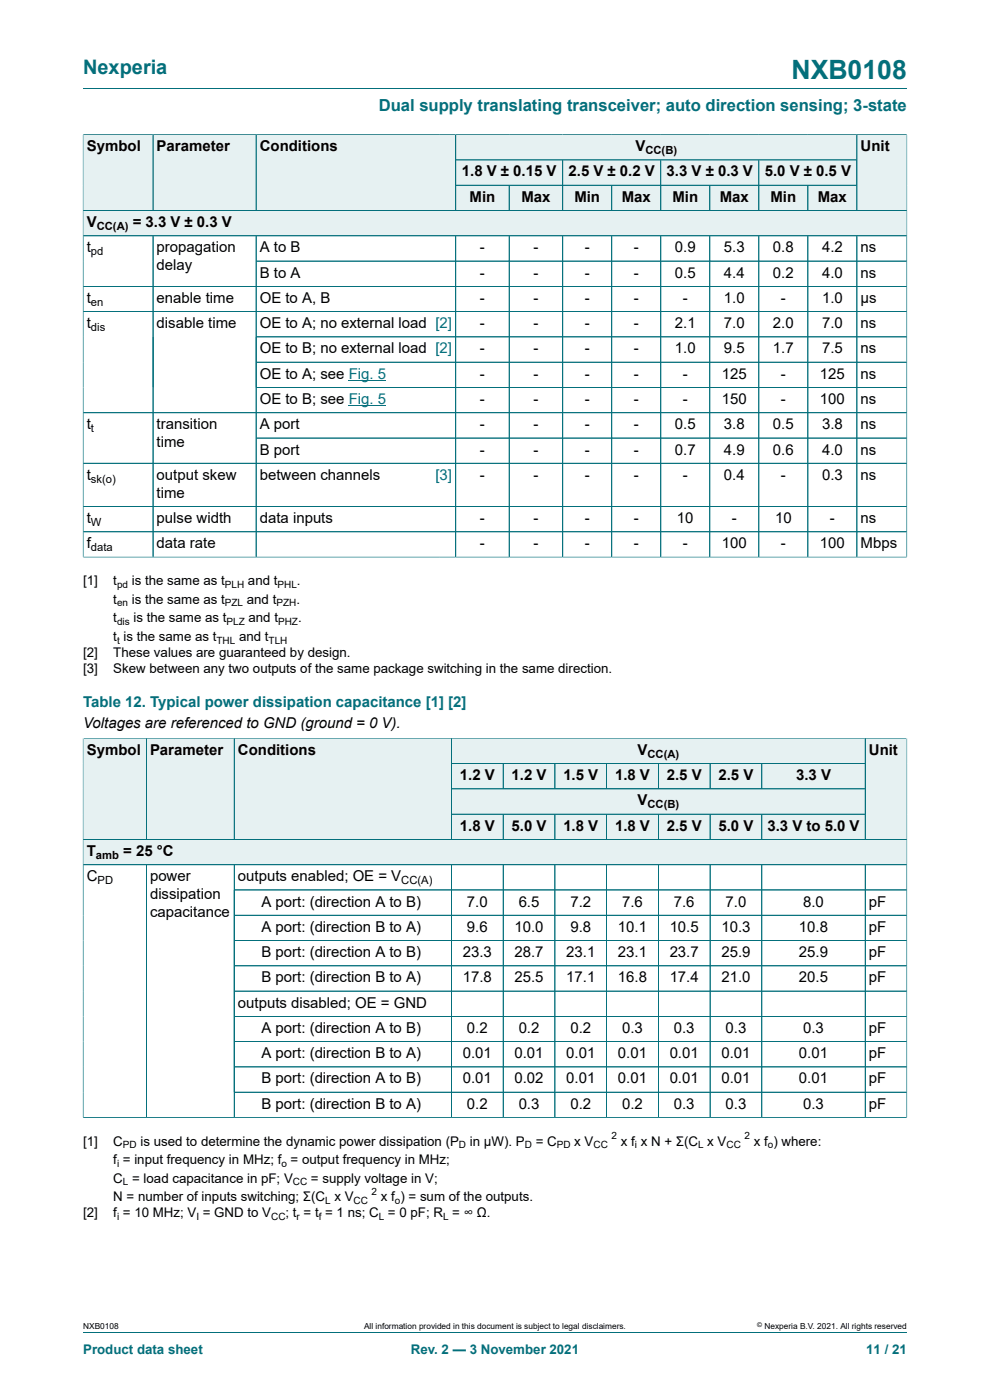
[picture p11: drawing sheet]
<svg xmlns="http://www.w3.org/2000/svg" width="210mm" height="297mm" viewBox="0 0 210 297" stroke-linecap="round" stroke-linejoin="round" font-family="sans-serif">
<defs><g id="words">
<text font-size="5.6" fill="#036f7b" x="167.9" y="16.8">NXB0108</text>
<text font-size="4.2" fill="#036f7b" x="17.6" y="15.6">Nexperia</text>
<text font-size="3.5" fill="#036f7b" x="80.3" y="23.7">Dual supply translating transceiver; auto direction sensing; 3-state</text>
<g font-size="3.2">
<text x="18.4" y="32.1">Symbol</text>
<text x="33.2" y="32.1">Parameter</text>
<text x="55.1" y="32.1">Conditions</text>
<text x="134.8" y="32.1">V</text>
<text x="182.6" y="32.1">Unit</text>
<text x="98" y="37.4">1.8 V ± 0.15 V</text>
<text x="120.6" y="37.4">2.5 V ± 0.2 V</text>
<text x="141.4" y="37.4">3.3 V ± 0.3 V</text>
<text x="162.2" y="37.4">5.0 V ± 0.5 V</text>
<text x="99.6" y="42.8">Min</text>
<text x="110.6" y="42.8">Max</text>
<text x="121.8" y="42.8">Min</text>
<text x="131.9" y="42.8">Max</text>
<text x="142.6" y="42.8">Min</text>
<text x="152.7" y="42.8">Max</text>
<text x="163.4" y="42.8">Min</text>
<text x="173.5" y="42.8">Max</text>
<text x="18.4" y="48.2">V</text>
<text x="18.4" y="53.5">t</text>
<text x="28.2" y="48.2">= 3.3 V ± 0.3 V</text>
<text x="33.2" y="53.5">propagation</text>
<text x="55.1" y="53.5">A to B</text>
<text x="101.8" y="53.5">-</text>
<text x="113.2" y="53.5">-</text>
<text x="124" y="53.5">-</text>
<text x="134.4" y="53.5">-</text>
<text x="143.2" y="53.5">0.9</text>
<text x="153.6" y="53.5">5.3</text>
<text x="164" y="53.5">0.8</text>
<text x="174.4" y="53.5">4.2</text>
<text x="182.6" y="53.5">ns</text>
<text x="33.2" y="57.3">delay</text>
<text x="55.1" y="58.9">B to A</text>
<text x="101.8" y="58.9">-</text>
<text x="113.2" y="58.9">-</text>
<text x="124" y="58.9">-</text>
<text x="134.4" y="58.9">-</text>
<text x="143.2" y="58.9">0.5</text>
<text x="153.6" y="58.9">4.4</text>
<text x="164" y="58.9">0.2</text>
<text x="174.4" y="58.9">4.0</text>
<text x="182.6" y="58.9">ns</text>
<text x="18.4" y="64.3">t</text>
<text x="33.2" y="64.3">enable time</text>
<text x="55.1" y="64.3">OE to A, B</text>
<text x="101.8" y="64.3">-</text>
<text x="113.2" y="64.3">-</text>
<text x="124" y="64.3">-</text>
<text x="134.4" y="64.3">-</text>
<text x="144.8" y="64.3">-</text>
<text x="153.6" y="64.3">1.0</text>
<text x="165.6" y="64.3">-</text>
<text x="174.4" y="64.3">1.0</text>
<text x="182.6" y="64.3">μs</text>
<text x="18.4" y="69.6">t</text>
<text x="33.2" y="69.6">disable time</text>
<text x="55.1" y="69.6">OE to A; no external load [2]</text>
<text x="101.8" y="69.6">-</text>
<text x="113.2" y="69.6">-</text>
<text x="124" y="69.6">-</text>
<text x="134.4" y="69.6">-</text>
<text x="143.2" y="69.6">2.1</text>
<text x="153.6" y="69.6">7.0</text>
<text x="164" y="69.6">2.0</text>
<text x="174.4" y="69.6">7.0</text>
<text x="182.6" y="69.6">ns</text>
<text x="55.1" y="75">OE to B; no external load [2]</text>
<text x="101.8" y="75">-</text>
<text x="113.2" y="75">-</text>
<text x="124" y="75">-</text>
<text x="134.4" y="75">-</text>
<text x="143.2" y="75">1.0</text>
<text x="153.6" y="75">9.5</text>
<text x="164" y="75">1.7</text>
<text x="174.4" y="75">7.5</text>
<text x="182.6" y="75">ns</text>
<text x="55.1" y="80.3">OE to A; see Fig. 5</text>
<text x="101.8" y="80.3">-</text>
<text x="113.2" y="80.3">-</text>
<text x="124" y="80.3">-</text>
<text x="134.4" y="80.3">-</text>
<text x="144.8" y="80.3">-</text>
<text x="153.1" y="80.3">125</text>
<text x="165.6" y="80.3">-</text>
<text x="173.9" y="80.3">125</text>
<text x="182.6" y="80.3">ns</text>
<text x="55.1" y="85.7">OE to B; see Fig. 5</text>
<text x="101.8" y="85.7">-</text>
<text x="113.2" y="85.7">-</text>
<text x="124" y="85.7">-</text>
<text x="134.4" y="85.7">-</text>
<text x="144.8" y="85.7">-</text>
<text x="153.1" y="85.7">150</text>
<text x="165.6" y="85.7">-</text>
<text x="173.9" y="85.7">100</text>
<text x="182.6" y="85.7">ns</text>
<text x="18.4" y="91.1">t</text>
<text x="33.2" y="91.1">transition</text>
<text x="33.2" y="94.9">time</text>
<text x="55.1" y="91.1">A port</text>
<text x="101.8" y="91.1">-</text>
<text x="113.2" y="91.1">-</text>
<text x="124" y="91.1">-</text>
<text x="134.4" y="91.1">-</text>
<text x="143.2" y="91.1">0.5</text>
<text x="153.6" y="91.1">3.8</text>
<text x="164" y="91.1">0.5</text>
<text x="174.4" y="91.1">3.8</text>
<text x="182.6" y="91.1">ns</text>
<text x="18.4" y="101.8">t</text>
<text x="33.2" y="101.8">output skew</text>
<text x="55.1" y="96.4">B port</text>
<text x="55.1" y="101.8">between channels</text>
<text x="101.8" y="96.4">-</text>
<text x="101.8" y="101.8">-</text>
<text x="113.2" y="96.4">-</text>
<text x="113.2" y="101.8">-</text>
<text x="124" y="96.4">-</text>
<text x="124" y="101.8">-</text>
<text x="134.4" y="96.4">-</text>
<text x="134.4" y="101.8">-</text>
<text x="143.2" y="96.4">0.7</text>
<text x="144.8" y="101.8">-</text>
<text x="153.6" y="96.4">4.9</text>
<text x="153.6" y="101.8">0.4</text>
<text x="164" y="96.4">0.6</text>
<text x="165.6" y="101.8">-</text>
<text x="174.4" y="96.4">4.0</text>
<text x="174.4" y="101.8">0.3</text>
<text x="182.6" y="96.4">ns</text>
<text x="182.6" y="101.8">ns</text>
<text x="33.2" y="105.6">time</text>
<text x="18.4" y="111">t</text>
<text x="33.2" y="111">pulse width</text>
<text x="55.1" y="111">data inputs</text>
<text x="101.8" y="111">-</text>
<text x="113.2" y="111">-</text>
<text x="124" y="111">-</text>
<text x="134.4" y="111">-</text>
<text x="143.6" y="111">10</text>
<text x="155.2" y="111">-</text>
<text x="164.4" y="111">10</text>
<text x="176" y="111">-</text>
<text x="182.6" y="111">ns</text>
<text x="18.4" y="116.3">f</text>
<text x="33.2" y="116.3">data rate</text>
<text x="101.8" y="116.3">-</text>
<text x="113.2" y="116.3">-</text>
<text x="124" y="116.3">-</text>
<text x="134.4" y="116.3">-</text>
<text x="144.8" y="116.3">-</text>
<text x="153.1" y="116.3">100</text>
<text x="165.6" y="116.3">-</text>
<text x="173.9" y="116.3">100</text>
<text x="182.6" y="116.3">Mbps</text>
<text x="17.6" y="154.5">Voltages are referenced to GND (ground = 0 V).</text>
<text x="18.4" y="160.1">Symbol</text>
<text x="31.8" y="160.1">Parameter</text>
<text x="50.5" y="160.1">Conditions</text>
<text x="135.2" y="160.1">V</text>
<text x="184.3" y="160.1">Unit</text>
<text x="97.6" y="165.5">1.2 V</text>
<text x="108.5" y="165.5">1.2 V</text>
<text x="119.5" y="165.5">1.5 V</text>
<text x="130.5" y="165.5">1.8 V</text>
<text x="141.4" y="165.5">2.5 V</text>
<text x="152.4" y="165.5">2.5 V</text>
<text x="168.9" y="165.5">3.3 V</text>
<text x="135.2" y="170.9">V</text>
<text x="97.6" y="176.2">1.8 V</text>
<text x="108.5" y="176.2">5.0 V</text>
<text x="119.5" y="176.2">1.8 V</text>
<text x="130.5" y="176.2">1.8 V</text>
<text x="141.4" y="176.2">2.5 V</text>
<text x="152.4" y="176.2">5.0 V</text>
<text x="162.8" y="176.2">3.3 V to 5.0 V</text>
<text x="18.4" y="181.6">T</text>
<text x="26.1" y="181.6">= 25 °C</text>
<text x="18.4" y="186.9">C</text>
<text x="31.8" y="186.9">power</text>
<text x="31.8" y="190.8">dissipation</text>
<text x="50.5" y="186.9">outputs enabled; OE = V</text>
<text x="31.8" y="194.6">capacitance</text>
<text x="55.5" y="192.3">A port: (direction A to B)</text>
<text x="55.5" y="197.7">A port: (direction B to A)</text>
<text x="99.1" y="192.3">7.0</text>
<text x="99.1" y="197.7">9.6</text>
<text x="109.1" y="197.7">10.0</text>
<text x="110" y="192.3">6.5</text>
<text x="121" y="192.3">7.2</text>
<text x="121" y="197.7">9.8</text>
<text x="131.1" y="197.7">10.1</text>
<text x="132" y="192.3">7.6</text>
<text x="142.1" y="197.7">10.5</text>
<text x="142.9" y="192.3">7.6</text>
<text x="153" y="197.7">10.3</text>
<text x="153.9" y="192.3">7.0</text>
<text x="169.5" y="197.7">10.8</text>
<text x="170.4" y="192.3">8.0</text>
<text x="184.3" y="192.3">pF</text>
<text x="184.3" y="197.7">pF</text>
<text x="55.5" y="203">B port: (direction A to B)</text>
<text x="98.2" y="203">23.3</text>
<text x="109.1" y="203">28.7</text>
<text x="120.1" y="203">23.1</text>
<text x="131.1" y="203">23.1</text>
<text x="142.1" y="203">23.7</text>
<text x="153" y="203">25.9</text>
<text x="169.5" y="203">25.9</text>
<text x="184.3" y="203">pF</text>
<text x="55.5" y="208.4">B port: (direction B to A)</text>
<text x="98.2" y="208.4">17.8</text>
<text x="109.1" y="208.4">25.5</text>
<text x="120.1" y="208.4">17.1</text>
<text x="131.1" y="208.4">16.8</text>
<text x="142.1" y="208.4">17.4</text>
<text x="153" y="208.4">21.0</text>
<text x="169.5" y="208.4">20.5</text>
<text x="184.3" y="208.4">pF</text>
<text x="50.5" y="213.8">outputs disabled; OE = GND</text>
<text x="55.5" y="219.1">A port: (direction A to B)</text>
<text x="99.1" y="219.1">0.2</text>
<text x="110" y="219.1">0.2</text>
<text x="121" y="219.1">0.2</text>
<text x="132" y="219.1">0.3</text>
<text x="142.9" y="219.1">0.3</text>
<text x="153.9" y="219.1">0.3</text>
<text x="170.4" y="219.1">0.3</text>
<text x="184.3" y="219.1">pF</text>
<text x="55.5" y="224.5">A port: (direction B to A)</text>
<text x="98.2" y="224.5">0.01</text>
<text x="109.1" y="224.5">0.01</text>
<text x="120.1" y="224.5">0.01</text>
<text x="131.1" y="224.5">0.01</text>
<text x="142.1" y="224.5">0.01</text>
<text x="153" y="224.5">0.01</text>
<text x="169.5" y="224.5">0.01</text>
<text x="184.3" y="224.5">pF</text>
<text x="55.5" y="229.8">B port: (direction A to B)</text>
<text x="98.2" y="229.8">0.01</text>
<text x="109.1" y="229.8">0.02</text>
<text x="120.1" y="229.8">0.01</text>
<text x="131.1" y="229.8">0.01</text>
<text x="142.1" y="229.8">0.01</text>
<text x="153" y="229.8">0.01</text>
<text x="169.5" y="229.8">0.01</text>
<text x="184.3" y="229.8">pF</text>
<text x="55.5" y="235.2">B port: (direction B to A)</text>
<text x="99.1" y="235.2">0.2</text>
<text x="110" y="235.2">0.3</text>
<text x="121" y="235.2">0.2</text>
<text x="132" y="235.2">0.2</text>
<text x="142.9" y="235.2">0.3</text>
<text x="153.9" y="235.2">0.3</text>
<text x="170.4" y="235.2">0.3</text>
<text x="184.3" y="235.2">pF</text>
</g>
<text font-size="3.2" fill="#00f" x="92.4" y="101.8">[3]</text>
<text font-size="3.2" fill="#036f7b" x="17.6" y="150">Table 12. Typical power dissipation capacitance [1] [2]</text>
<g font-size="2.8">
<text x="17.6" y="124.1">[1]</text>
<text x="24" y="124.1">t</text>
<text x="28" y="124.1">is the same as t</text>
<text x="52.6" y="124.1">and t</text>
<text x="63" y="124.1">.</text>
<text x="24" y="128.1">t</text>
<text x="28" y="128.1">is the same as t</text>
<text x="52.4" y="128.1">and t</text>
<text x="62.9" y="128.1">.</text>
<text x="24" y="132">t</text>
<text x="24" y="136">t is the same as t</text>
<text x="28.3" y="132">is the same as t</text>
<text x="50.7" y="136">and t</text>
<text x="52.7" y="132">and t</text>
<text x="63.2" y="132">.</text>
<text x="17.6" y="139.4">[2]</text>
<text x="17.6" y="142.8">[3]</text>
<text x="24" y="139.4">These values are guaranteed by design.</text>
<text x="24" y="142.8">Skew between any two outputs of the same package switching in the same direction.</text>
<text x="17.6" y="243">[1]</text>
<text x="24" y="243">C</text>
<text x="29.8" y="243">is used to determine the dynamic power dissipation (P</text>
<text x="99.7" y="243">in μW). P</text>
<text x="113.6" y="243">= C</text>
<text x="121.8" y="243">x V</text>
<text x="131.7" y="243">x f x N + Σ(C x V</text>
<text x="159.9" y="243">x f ) where:</text>
<text x="24" y="247">f = input frequency in MHz; f = output frequency in MHz;</text>
<text x="24" y="250.9">C = load capacitance in pF; V</text>
<text x="66" y="250.9">= supply voltage in V;</text>
<text x="24" y="254.9">N = number of inputs switching; Σ(C x V</text>
<text x="80.8" y="254.9">x f ) = sum of the outputs.</text>
<text x="17.6" y="258.3">[2]</text>
<text x="24" y="258.3">f = 10 MHz; V = GND to V</text>
<text x="60.6" y="258.3">; t = t = 1 ns; C = 0 pF; R = ∞ Ω.</text>
</g>
<g font-size="2.8" fill="#036f7b">
<text x="17.6" y="287.2">Product data sheet</text>
<text x="87.2" y="287.2">Rev. 2 — 3 November 2021</text>
<text x="183.7" y="287.2">11 / 21</text>
</g>
<g font-size="2.4">
<text x="136.9" y="32.7">CC(B)</text>
<text x="20.5" y="48.8">CC(A)</text>
<text x="19.3" y="54.1">pd</text>
<text x="19.3" y="64.9">en</text>
<text x="19.3" y="70.2">dis</text>
<text x="19.3" y="91.7">t</text>
<text x="19.3" y="102.4">sk(o)</text>
<text x="19.3" y="111.6">W</text>
<text x="19.3" y="116.9">data</text>
<text x="137.3" y="160.8">CC(A)</text>
<text x="137.3" y="171.5">CC(B)</text>
<text x="20.4" y="182.2">amb</text>
<text x="20.7" y="187.6">PD</text>
<text x="85.1" y="187.6">CC(A)</text>
</g>
<g font-size="2.1">
<text x="24.8" y="124.7">pd</text>
<text x="47.7" y="124.7">PLH</text>
<text x="58.9" y="124.7">PHL</text>
<text x="24.8" y="128.6">en</text>
<text x="47.7" y="128.6">PZL</text>
<text x="58.6" y="128.6">PZH</text>
<text x="24.8" y="132.6">dis</text>
<text x="24.8" y="136.5">t</text>
<text x="45.9" y="136.5">THL</text>
<text x="48.1" y="132.6">PLZ</text>
<text x="57" y="136.5">TLH</text>
<text x="59" y="132.6">PHZ</text>
<text x="26.1" y="243.6">PD</text>
<text x="97.4" y="243.6">D</text>
<text x="111.3" y="243.6">D</text>
<text x="118.1" y="243.6">PD</text>
<text x="125.9" y="243.6">CC</text>
<text x="129.7" y="241.6">2</text>
<text x="134.7" y="243.6">i</text>
<text x="148.1" y="243.6">L</text>
<text x="154.1" y="243.6">CC</text>
<text x="157.9" y="241.6">2</text>
<text x="162.9" y="243.6">o</text>
<text x="24.8" y="247.5">i</text>
<text x="26.1" y="251.5">L</text>
<text x="59.7" y="247.5">o</text>
<text x="62.1" y="251.5">CC</text>
<text x="69" y="255.4">L</text>
<text x="75" y="255.4">CC</text>
<text x="78.8" y="253.4">2</text>
<text x="83.8" y="255.4">o</text>
<text x="24.8" y="258.8">i</text>
<text x="41.7" y="258.8">I</text>
<text x="57.5" y="258.8">CC</text>
<text x="62.9" y="258.8">r</text>
<text x="67.6" y="258.8">f</text>
<text x="80.3" y="258.8">L</text>
<text x="94" y="258.8">L</text>
</g>
<g font-size="1.8">
<text x="17.6" y="282">NXB0108</text>
<text x="77.2" y="282">All information provided in this document is subject to legal disclaimers.</text>
<text x="162.2" y="282">Nexperia B.V. 2021. All rights reserved</text>
</g>
<text font-size="1.4" x="160.6" y="281.6">©</text>
</g></defs>
<path d="M17.6 18.8h174.8M96.7 28.6h85.1v5.3h-85.1z" fill="none" stroke="#036f7b" stroke-width=".21"/>
<path d="M96.7 28.6h85v5.3h-85z" fill="#e6f1f2"/>
<path d="M96.7 33.9h22.7v5.4h-22.7z" fill="none" stroke="#036f7b" stroke-width=".21"/>
<path d="M96.7 34h22.6v5.2h-22.6z" fill="#e6f1f2"/>
<path d="M119.4 33.9h20.8v5.4h-20.8z" fill="none" stroke="#036f7b" stroke-width=".21"/>
<path d="M119.4 34h20.7v5.2h-20.7z" fill="#e6f1f2"/>
<path d="M140.2 33.9h20.8v5.4h-20.8z" fill="none" stroke="#036f7b" stroke-width=".21"/>
<path d="M140.2 34h20.7v5.2h-20.7z" fill="#e6f1f2"/>
<path d="M161 33.9h20.8v5.4h-20.8z" fill="none" stroke="#036f7b" stroke-width=".21"/>
<path d="M161 34h20.7v5.2h-20.7z" fill="#e6f1f2"/>
<path d="M17.6 28.5v16.2h14.9v-16.1h-14.9" fill="none" stroke="#036f7b" stroke-width=".21"/>
<path d="M17.7 28.6h14.7v16h-14.7z" fill="#e6f1f2"/>
<path d="M32.5 28.6h21.8v16.1h-21.8z" fill="none" stroke="#036f7b" stroke-width=".21"/>
<path d="M32.5 28.6h21.8v16h-21.8z" fill="#e6f1f2"/>
<path d="M54.3 28.6h42.4v16.1h-42.4z" fill="none" stroke="#036f7b" stroke-width=".21"/>
<g fill="#e6f1f2">
<path d="M54.4 28.6h42.2v16h-42.2z"/>
<path d="M96.7 39.4h11.2v5.2h-11.2z"/>
</g>
<path d="M96.7 39.3h11.3v5.4h-11.3z" fill="none" stroke="#036f7b" stroke-width=".21"/>
<path d="M108.1 39.4h11.2v5.2h-11.2z" fill="#e6f1f2"/>
<path d="M108 39.3h11.4v5.4h-11.4z" fill="none" stroke="#036f7b" stroke-width=".21"/>
<path d="M119.4 39.4h10.3v5.2h-10.3z" fill="#e6f1f2"/>
<path d="M119.4 39.3h10.4v5.4h-10.4z" fill="none" stroke="#036f7b" stroke-width=".21"/>
<path d="M129.8 39.4h10.3v5.2h-10.3z" fill="#e6f1f2"/>
<path d="M129.8 39.3h10.4v5.4h-10.4z" fill="none" stroke="#036f7b" stroke-width=".21"/>
<path d="M140.2 39.4h10.3v5.2h-10.3z" fill="#e6f1f2"/>
<path d="M140.2 39.3h10.4v5.4h-10.4z" fill="none" stroke="#036f7b" stroke-width=".21"/>
<path d="M150.6 39.4h10.3v5.2h-10.3z" fill="#e6f1f2"/>
<path d="M150.6 39.3h10.4v5.4h-10.4z" fill="none" stroke="#036f7b" stroke-width=".21"/>
<path d="M161 39.4h10.3v5.2h-10.3z" fill="#e6f1f2"/>
<path d="M161 39.3h10.4v5.4h-10.4z" fill="none" stroke="#036f7b" stroke-width=".21"/>
<path d="M171.4 39.4h10.3v5.2h-10.3z" fill="#e6f1f2"/>
<path d="M192.4 28.5v16.2h-21v-5.4h10.4M192.4 28.6h-10.6v16.1" fill="none" stroke="#036f7b" stroke-width=".21"/>
<path d="M181.8 28.6h10.5v16h-10.5z" fill="#e6f1f2"/>
<path d="M17.6 44.7h174.8v5.3h-174.8z" fill="none" stroke="#036f7b" stroke-width=".21"/>
<path d="M17.7 44.7h174.6v5.3h-174.6z" fill="#e6f1f2"/>
<g fill="none" stroke="#036f7b" stroke-width=".21">
<path d="M17.6 28.6v89.7M17.7 28.6h174.6M32.5 28.6v16M54.3 28.6v16M96.7 28.6v16M96.7 33.9h85M96.7 39.3h85M108 39.4v5.2M119.4 34v10.6M129.8 39.4v5.2M140.2 34v10.6M150.6 39.4v5.2"/>
<path d="M161 34v10.6M171.4 39.4v5.2M181.8 28.6v16M192.4 28.6v89.7M17.6 50h174.8M17.7 44.7h174.6M32.5 50v68.2M54.3 55.4h138.1M54.3 50v68.2M96.7 50v68.2M108 50v68.2M119.4 50v68.2"/>
<path d="M129.8 50v68.2M140.2 50v68.2M150.6 50v68.2M161 50v68.2M171.4 50v68.2M181.8 50v68.2M17.6 60.7h174.8M17.6 66.1h174.8M54.3 71.5h138.1M54.3 76.8h138.1M17.6 87.6h174.8M17.6 98.3h174.8"/>
<path d="M54.3 82.2h138.1M54.3 92.9h138.1M17.6 118.2h174.8M17.6 107.5h174.8M17.6 112.8h174.8M95.8 156.6h87.7v5.4h-87.7z"/>
</g>
<path d="M74 80.7h7.9M74 86h7.9" fill="none" stroke="#00f" stroke-width=".21"/>
<g fill="#e6f1f2">
<path d="M95.8 156.7h87.7v5.2h-87.7z"/>
<path d="M95.8 162.1h10.9v5.2h-10.9z"/>
</g>
<path d="M95.8 162h10.9v5.4h-10.9z" fill="none" stroke="#036f7b" stroke-width=".21"/>
<path d="M106.8 162.1h10.8v5.2h-10.8z" fill="#e6f1f2"/>
<path d="M106.7 162h11v5.4h-11z" fill="none" stroke="#036f7b" stroke-width=".21"/>
<path d="M117.8 162.1h10.8v5.2h-10.8z" fill="#e6f1f2"/>
<path d="M117.7 162h11v5.4h-11z" fill="none" stroke="#036f7b" stroke-width=".21"/>
<path d="M128.8 162.1h10.8v5.2h-10.8z" fill="#e6f1f2"/>
<path d="M128.7 162h11v5.4h-11z" fill="none" stroke="#036f7b" stroke-width=".21"/>
<path d="M139.7 162.1h10.9v5.2h-10.9z" fill="#e6f1f2"/>
<path d="M139.7 162h10.9v5.4h-10.9z" fill="none" stroke="#036f7b" stroke-width=".21"/>
<path d="M150.7 162.1h10.8v5.2h-10.8z" fill="#e6f1f2"/>
<path d="M150.6 162h11v5.4h-11z" fill="none" stroke="#036f7b" stroke-width=".21"/>
<path d="M161.7 162.1h21.8v5.2h-21.8z" fill="#e6f1f2"/>
<path d="M161.6 167.4v-5.4h21.9v10.7h-87.7v-5.3h87.7" fill="none" stroke="#036f7b" stroke-width=".21"/>
<path d="M95.8 167.4h87.7v5.2h-87.7z" fill="#e6f1f2"/>
<path d="M17.6 156.6v21.5h13.4v-21.5h-13.4" fill="none" stroke="#036f7b" stroke-width=".21"/>
<path d="M17.7 156.7h13.3v21.3h-13.3z" fill="#e6f1f2"/>
<path d="M31 156.6h18.7v21.5h-18.7z" fill="none" stroke="#036f7b" stroke-width=".21"/>
<path d="M31.1 156.7h18.5v21.3h-18.5z" fill="#e6f1f2"/>
<path d="M49.7 156.6h46.1v21.5h-46.1z" fill="none" stroke="#036f7b" stroke-width=".21"/>
<g fill="#e6f1f2">
<path d="M49.8 156.7h45.9v21.3h-45.9z"/>
<path d="M95.8 172.8h10.9v5.2h-10.9z"/>
</g>
<path d="M95.8 172.7h10.9v5.4h-10.9z" fill="none" stroke="#036f7b" stroke-width=".21"/>
<path d="M106.8 172.8h10.8v5.2h-10.8z" fill="#e6f1f2"/>
<path d="M106.7 172.7h11v5.4h-11z" fill="none" stroke="#036f7b" stroke-width=".21"/>
<path d="M117.8 172.8h10.8v5.2h-10.8z" fill="#e6f1f2"/>
<path d="M117.7 172.7h11v5.4h-11z" fill="none" stroke="#036f7b" stroke-width=".21"/>
<path d="M128.8 172.8h10.8v5.2h-10.8z" fill="#e6f1f2"/>
<path d="M128.7 172.7h11v5.4h-11z" fill="none" stroke="#036f7b" stroke-width=".21"/>
<path d="M139.7 172.8h10.9v5.2h-10.9z" fill="#e6f1f2"/>
<path d="M139.7 172.7h10.9v5.4h-10.9z" fill="none" stroke="#036f7b" stroke-width=".21"/>
<path d="M150.7 172.8h10.8v5.2h-10.8z" fill="#e6f1f2"/>
<path d="M150.6 172.7h11v5.4h-11z" fill="none" stroke="#036f7b" stroke-width=".21"/>
<path d="M161.7 172.8h21.8v5.2h-21.8z" fill="#e6f1f2"/>
<path d="M192.4 156.6v21.5h-30.8v-5.4h21.9M192.4 156.6h-8.9v21.5" fill="none" stroke="#036f7b" stroke-width=".21"/>
<path d="M183.6 156.7h8.7v21.3h-8.7z" fill="#e6f1f2"/>
<path d="M17.6 178.1h174.8v5.3h-174.8z" fill="none" stroke="#036f7b" stroke-width=".21"/>
<path d="M17.7 178.2h174.6v5.2h-174.6z" fill="#e6f1f2"/>
<g fill="none" stroke="#036f7b" stroke-width=".21">
<path d="M17.6 156.7v80.4M17.7 156.6h174.6M31 156.7v21.3M49.7 156.7v21.3M95.8 156.7v21.3M183.5 156.7v21.3M192.4 156.7v80.4M17.7 178.1h174.6M95.8 162h87.7M95.8 172.7h87.7M106.7 162.1v5.2M106.7 172.8v5.2"/>
<path d="M117.7 162.1v5.2M117.7 172.8v5.2M128.7 162.1v5.2M128.7 172.8v5.2M139.7 162.1v5.2M139.7 172.8v5.2M150.6 162.1v5.2M150.6 172.8v5.2M161.6 162.1v5.2M161.6 172.8v5.2M183.5 167.4h-87.7M17.6 183.4h174.8"/>
<path d="M31 183.4v53.7M49.7 188.8h142.7M49.7 183.4v53.7M49.7 194.2h142.7M49.7 199.5h142.7M95.8 183.4v53.7M106.7 183.4v53.7M117.7 183.4v53.7M128.7 183.4v53.7M139.7 183.4v53.7M150.6 183.4v53.7M161.6 183.4v53.7"/>
<path d="M183.5 183.4v53.7M49.7 204.9h142.7M49.7 210.3h142.7M49.7 215.6h142.7M49.7 221h142.7M49.7 226.3h142.7M49.7 231.7h142.7M192.4 237.1h-174.8M17.6 282.6h174.8"/>
</g>
<use href="#words"/>
</svg>
